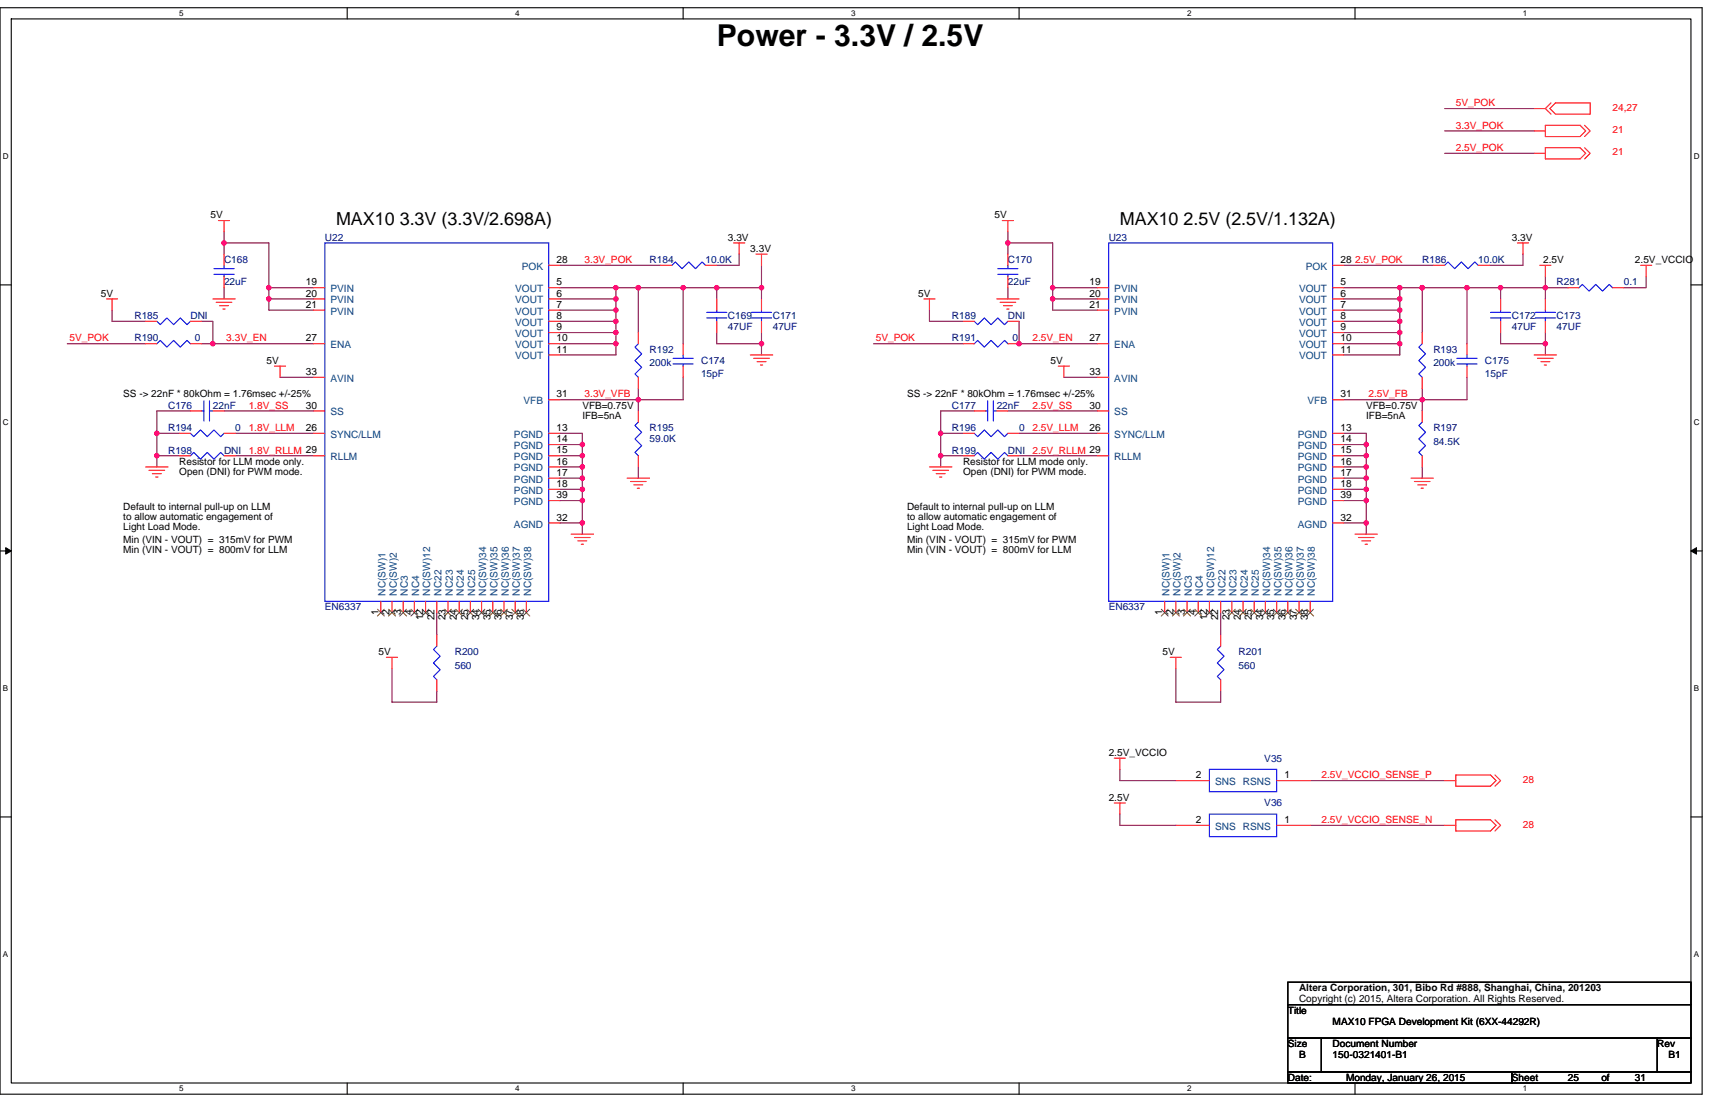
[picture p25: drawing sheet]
<svg xmlns="http://www.w3.org/2000/svg" width="432mm" height="279mm" viewBox="0 0 432 279" stroke-linecap="round" stroke-linejoin="round" font-family="sans-serif">
<defs><g id="words">
<text font-size="7.6" x="180.5" y="11.6">Power - 3.3V / 2.5V</text>
<g font-size="4.5">
<text x="84.6" y="56.7">MAX10 3.3V (3.3V/2.698A)</text>
<text x="282" y="56.7">MAX10 2.5V (2.5V/1.132A)</text>
</g>
<g font-size="2.5" fill="#f00">
<text x="366.5" y="26.7">5V_POK</text>
<text x="406" y="27.9">24,27</text>
<text x="366.5" y="32.4">3.3V_POK</text>
<text x="406" y="33.5">21</text>
<text x="366.5" y="38">2.5V_POK</text>
<text x="406" y="39.1">21</text>
<text x="147.2" y="66.2">3.3V_POK</text>
<text x="341.2" y="66.2">2.5V_POK</text>
<text x="17.5" y="86">5V_POK</text>
<text x="57" y="86">3.3V_EN</text>
<text x="220.5" y="86">5V_POK</text>
<text x="260" y="86">2.5V_EN</text>
<text x="147.2" y="100.1">3.3V_VFB</text>
<text x="344.6" y="100.1">2.5V_FB</text>
<text x="62.6" y="102.9">1.8V_SS</text>
<text x="260" y="102.9">2.5V_SS</text>
<text x="62.6" y="108.5">1.8V_LLM</text>
<text x="260" y="108.5">2.5V_LLM</text>
<text x="62.6" y="114.2">1.8V_RLLM 29</text>
<text x="260" y="114.2">2.5V_RLLM 29</text>
<text x="332.7" y="195.9">2.5V_VCCIO_SENSE_P</text>
<text x="383.5" y="197">28</text>
<text x="332.7" y="207.2">2.5V_VCCIO_SENSE_N</text>
<text x="383.5" y="208.3">28</text>
</g>
<g font-size="2.5">
<text x="53" y="54.9">5V</text>
<text x="250.4" y="54.9">5V</text>
<text x="183.3" y="60.6">3.3V</text>
<text x="188.9" y="63.4">3.3V</text>
<text x="380.6" y="60.6">3.3V</text>
<text x="77" y="71.8">19</text>
<text x="140.1" y="71.8">5</text>
<text x="140.1" y="66.2">28</text>
<text x="274.3" y="71.8">19</text>
<text x="337.5" y="71.8">5</text>
<text x="337.5" y="66.2">28</text>
<text x="388.5" y="66.2">2.5V</text>
<text x="411.6" y="66.2">2.5V_VCCIO</text>
<text x="25.4" y="74.7">5V</text>
<text x="77" y="77.5">21</text>
<text x="77" y="74.7">20</text>
<text x="140.1" y="74.7">6</text>
<text x="140.1" y="77.5">7</text>
<text x="231.2" y="74.7">5V</text>
<text x="274.3" y="77.5">21</text>
<text x="274.3" y="74.7">20</text>
<text x="337.5" y="74.7">6</text>
<text x="337.5" y="77.5">7</text>
<text x="140.1" y="80.3">8</text>
<text x="140.1" y="83.1">9</text>
<text x="337.5" y="80.3">8</text>
<text x="337.5" y="83.1">9</text>
<text x="77" y="85.9">27</text>
<text x="140.1" y="85.9">10</text>
<text x="140.1" y="88.8">11</text>
<text x="274.3" y="85.9">27</text>
<text x="337.5" y="85.9">10</text>
<text x="337.5" y="88.8">11</text>
<text x="67.1" y="91.6">5V</text>
<text x="77" y="94.4">33</text>
<text x="264.5" y="91.6">5V</text>
<text x="274.3" y="94.4">33</text>
<text x="31" y="100.1">SS -&gt; 22nF * 80kOhm = 1.76msec +/-25%</text>
<text x="140.1" y="100">31</text>
<text x="228.4" y="100.1">SS -&gt; 22nF * 80kOhm = 1.76msec +/-25%</text>
<text x="337.5" y="100">31</text>
<text x="77" y="102.8">30</text>
<text x="146.6" y="102.9">VFB=0.75V</text>
<text x="146.6" y="105.5">IFB=5nA</text>
<text x="274.3" y="102.8">30</text>
<text x="344" y="102.9">VFB=0.75V</text>
<text x="344" y="105.5">IFB=5nA</text>
<text x="77" y="108.5">26</text>
<text x="140.1" y="108.5">13</text>
<text x="140.1" y="111.3">14</text>
<text x="274.3" y="108.5">26</text>
<text x="337.5" y="108.5">13</text>
<text x="337.5" y="111.3">14</text>
<text x="45.1" y="117">Resistor for LLM mode only.</text>
<text x="45.1" y="119.6">Open (DNI) for PWM mode.</text>
<text x="140.1" y="114.1">15</text>
<text x="140.1" y="116.9">16</text>
<text x="140.1" y="119.8">17</text>
<text x="242.5" y="117">Resistor for LLM mode only.</text>
<text x="242.5" y="119.6">Open (DNI) for PWM mode.</text>
<text x="337.5" y="114.1">15</text>
<text x="337.5" y="116.9">16</text>
<text x="337.5" y="119.8">17</text>
<text x="140.1" y="122.6">18</text>
<text x="140.1" y="125.4">39</text>
<text x="337.5" y="122.6">18</text>
<text x="337.5" y="125.4">39</text>
<text x="31" y="128.2">Default to internal pull-up on LLM</text>
<text x="31" y="130.9">to allow automatic engagement of</text>
<text x="140.1" y="131">32</text>
<text x="228.4" y="128.2">Default to internal pull-up on LLM</text>
<text x="228.4" y="130.9">to allow automatic engagement of</text>
<text x="337.5" y="131">32</text>
<text x="31" y="133.5">Light Load Mode.</text>
<text x="31" y="136.7">Min (VIN - VOUT) = 315mV for PWM</text>
<text x="228.4" y="133.5">Light Load Mode.</text>
<text x="228.4" y="136.7">Min (VIN - VOUT) = 315mV for PWM</text>
<text x="31" y="139.3">Min (VIN - VOUT) = 800mV for LLM</text>
<text x="228.4" y="139.3">Min (VIN - VOUT) = 800mV for LLM</text>
<text x="95.3" y="154.7" transform="rotate(-90 95.3 154.7)">1</text>
<text x="98.1" y="154.7" transform="rotate(-90 98.1 154.7)">2</text>
<text x="100.9" y="154.7" transform="rotate(-90 100.9 154.7)">3</text>
<text x="103.7" y="154.7" transform="rotate(-90 103.7 154.7)">4</text>
<text x="292.7" y="154.7" transform="rotate(-90 292.7 154.7)">1</text>
<text x="295.5" y="154.7" transform="rotate(-90 295.5 154.7)">2</text>
<text x="298.3" y="154.7" transform="rotate(-90 298.3 154.7)">3</text>
<text x="301.1" y="154.7" transform="rotate(-90 301.1 154.7)">4</text>
<text x="106.6" y="156.2" transform="rotate(-90 106.6 156.2)">12</text>
<text x="109.4" y="156.2" transform="rotate(-90 109.4 156.2)">22</text>
<text x="112.2" y="156.2" transform="rotate(-90 112.2 156.2)">23</text>
<text x="115" y="156.2" transform="rotate(-90 115 156.2)">24</text>
<text x="117.8" y="156.2" transform="rotate(-90 117.8 156.2)">25</text>
<text x="120.6" y="156.2" transform="rotate(-90 120.6 156.2)">34</text>
<text x="123.5" y="156.2" transform="rotate(-90 123.5 156.2)">35</text>
<text x="126.3" y="156.2" transform="rotate(-90 126.3 156.2)">36</text>
<text x="129.1" y="156.2" transform="rotate(-90 129.1 156.2)">37</text>
<text x="131.9" y="156.2" transform="rotate(-90 131.9 156.2)">38</text>
<text x="303.9" y="156.2" transform="rotate(-90 303.9 156.2)">12</text>
<text x="306.7" y="156.2" transform="rotate(-90 306.7 156.2)">22</text>
<text x="309.6" y="156.2" transform="rotate(-90 309.6 156.2)">23</text>
<text x="312.4" y="156.2" transform="rotate(-90 312.4 156.2)">24</text>
<text x="315.2" y="156.2" transform="rotate(-90 315.2 156.2)">25</text>
<text x="318" y="156.2" transform="rotate(-90 318 156.2)">34</text>
<text x="320.8" y="156.2" transform="rotate(-90 320.8 156.2)">35</text>
<text x="323.7" y="156.2" transform="rotate(-90 323.7 156.2)">36</text>
<text x="326.5" y="156.2" transform="rotate(-90 326.5 156.2)">37</text>
<text x="329.3" y="156.2" transform="rotate(-90 329.3 156.2)">38</text>
<text x="95.3" y="164.9">5V</text>
<text x="292.7" y="164.9">5V</text>
<text x="279.1" y="190.3">2.5V_VCCIO</text>
<text x="301.1" y="195.9">2</text>
<text x="323.4" y="195.9">1</text>
<text x="279.1" y="201.5">2.5V</text>
<text x="301.1" y="207.2">2</text>
<text x="323.4" y="207.2">1</text>
<text x="327.1" y="249.6">Altera Corporation, 301, Bibo Rd #888, Shanghai, China, 201203</text>
<text x="324.3" y="255.1">Title</text>
<text x="327.1" y="252.3">Copyright (c) 2015, Altera Corporation. All Rights Reserved.</text>
<text x="335.5" y="257.9">MAX10 FPGA Development Kit (6XX-44292R)</text>
<text x="324.3" y="263.6">Size</text>
<text x="335.5" y="263.6">Document Number</text>
<text x="417.3" y="263.6">Rev</text>
<text x="327.1" y="266.4">B</text>
<text x="335.5" y="266.4">150-0321401-B1</text>
<text x="420.1" y="266.4">B1</text>
<text x="324.3" y="272">Date:</text>
<text x="338.9" y="272">Monday, January 26, 2015</text>
<text x="380.6" y="272">Sheet</text>
<text x="394.7" y="272">25</text>
<text x="403.2" y="272">of</text>
<text x="411.6" y="272">31</text>
</g>
<g font-size="2.5" fill="#000080">
<text x="81.8" y="60.6">U22</text>
<text x="279.1" y="60.6">U23</text>
<text x="56.4" y="66.2">C168</text>
<text x="56.4" y="71.9">22uF</text>
<text x="163.5" y="66.2">R184</text>
<text x="177.6" y="66.2">10.0K</text>
<text x="253.8" y="66.2">C170</text>
<text x="253.8" y="71.9">22uF</text>
<text x="358.1" y="66.2">R186</text>
<text x="372.2" y="66.2">10.0K</text>
<text x="391.9" y="71.9">R281</text>
<text x="408.8" y="71.9">0.1</text>
<text x="33.8" y="80.3">R185</text>
<text x="47.9" y="80.3">DNI</text>
<text x="183.3" y="80.3">C169</text>
<text x="183.3" y="83.1">47UF</text>
<text x="194.6" y="80.3">C171</text>
<text x="194.6" y="83.1">47UF</text>
<text x="239.7" y="80.3">R189</text>
<text x="253.8" y="80.3">DNI</text>
<text x="380.6" y="80.3">C172</text>
<text x="380.6" y="83.1">47UF</text>
<text x="391.9" y="80.3">C173</text>
<text x="391.9" y="83.1">47UF</text>
<text x="33.8" y="86">R190</text>
<text x="49.1" y="86">0</text>
<text x="163.5" y="88.8">R192</text>
<text x="239.7" y="86">R191</text>
<text x="254.9" y="86">0</text>
<text x="360.9" y="88.8">R193</text>
<text x="163.5" y="92.2">200k</text>
<text x="176.5" y="91.6">C174</text>
<text x="176.5" y="95">15pF</text>
<text x="360.9" y="92.2">200k</text>
<text x="373.9" y="91.6">C175</text>
<text x="373.9" y="95">15pF</text>
<text x="42.3" y="102.9">C176</text>
<text x="53.6" y="102.9">22nF</text>
<text x="239.7" y="102.9">C177</text>
<text x="251" y="102.9">22nF</text>
<text x="42.3" y="108.5">R194</text>
<text x="59.2" y="108.5">0</text>
<text x="163.5" y="108.5">R195</text>
<text x="163.5" y="111.3">59.0K</text>
<text x="239.7" y="108.5">R196</text>
<text x="256.6" y="108.5">0</text>
<text x="360.9" y="108.5">R197</text>
<text x="360.9" y="111.9">84.5K</text>
<text x="42.3" y="114.2">R198</text>
<text x="56.4" y="114.2">DNI</text>
<text x="239.7" y="114.2">R199</text>
<text x="253.8" y="114.2">DNI</text>
<text x="81.8" y="153.6">EN6337</text>
<text x="279.1" y="153.6">EN6337</text>
<text x="114.5" y="164.9">R200</text>
<text x="311.8" y="164.9">R201</text>
<text x="114.5" y="168.3">560</text>
<text x="311.8" y="168.3">560</text>
<text x="318.3" y="191.7">V35</text>
<text x="318.3" y="202.9">V36</text>
</g>
<g font-size="2.5" fill="#004080">
<text x="131.4" y="67.9">POK</text>
<text x="328.8" y="67.9">POK</text>
<text x="83.2" y="73.6">PVIN</text>
<text x="83.2" y="76.4">PVIN</text>
<text x="129.7" y="73.6">VOUT</text>
<text x="129.7" y="76.4">VOUT</text>
<text x="280.6" y="73.6">PVIN</text>
<text x="280.6" y="76.4">PVIN</text>
<text x="327.1" y="73.6">VOUT</text>
<text x="327.1" y="76.4">VOUT</text>
<text x="83.2" y="79.2">PVIN</text>
<text x="129.7" y="79.2">VOUT</text>
<text x="129.7" y="82">VOUT</text>
<text x="280.6" y="79.2">PVIN</text>
<text x="327.1" y="79.2">VOUT</text>
<text x="327.1" y="82">VOUT</text>
<text x="83.2" y="87.7">ENA</text>
<text x="129.7" y="84.9">VOUT</text>
<text x="129.7" y="87.7">VOUT</text>
<text x="280.6" y="87.7">ENA</text>
<text x="327.1" y="84.9">VOUT</text>
<text x="327.1" y="87.7">VOUT</text>
<text x="129.7" y="90.5">VOUT</text>
<text x="327.1" y="90.5">VOUT</text>
<text x="83.2" y="96.1">AVIN</text>
<text x="131.8" y="101.8">VFB</text>
<text x="280.6" y="96.1">AVIN</text>
<text x="329.2" y="101.8">VFB</text>
<text x="83.2" y="104.6">SS</text>
<text x="280.6" y="104.6">SS</text>
<text x="83.2" y="110.2">SYNC/LLM</text>
<text x="129.4" y="110.2">PGND</text>
<text x="129.4" y="113.1">PGND</text>
<text x="280.6" y="110.2">SYNC/LLM</text>
<text x="326.8" y="110.2">PGND</text>
<text x="326.8" y="113.1">PGND</text>
<text x="83.2" y="115.9">RLLM</text>
<text x="129.4" y="115.9">PGND</text>
<text x="129.4" y="118.7">PGND</text>
<text x="280.6" y="115.9">RLLM</text>
<text x="326.8" y="115.9">PGND</text>
<text x="326.8" y="118.7">PGND</text>
<text x="129.4" y="121.5">PGND</text>
<text x="129.4" y="124.3">PGND</text>
<text x="326.8" y="121.5">PGND</text>
<text x="326.8" y="124.3">PGND</text>
<text x="129.4" y="127.1">PGND</text>
<text x="326.8" y="127.1">PGND</text>
<text x="129.4" y="132.8">AGND</text>
<text x="326.8" y="132.8">AGND</text>
<text x="97.1" y="149.9" transform="rotate(-90 97.1 149.9)">NC(SW)1</text>
<text x="99.9" y="149.9" transform="rotate(-90 99.9 149.9)">NC(SW)2</text>
<text x="102.7" y="149.9" transform="rotate(-90 102.7 149.9)">NC3</text>
<text x="105.5" y="149.9" transform="rotate(-90 105.5 149.9)">NC4</text>
<text x="108.3" y="149.9" transform="rotate(-90 108.3 149.9)">NC(SW)12</text>
<text x="111.2" y="149.9" transform="rotate(-90 111.2 149.9)">NC22</text>
<text x="114" y="149.9" transform="rotate(-90 114 149.9)">NC23</text>
<text x="116.8" y="149.9" transform="rotate(-90 116.8 149.9)">NC24</text>
<text x="119.6" y="149.9" transform="rotate(-90 119.6 149.9)">NC25</text>
<text x="122.4" y="149.9" transform="rotate(-90 122.4 149.9)">NC(SW)34</text>
<text x="125.3" y="149.9" transform="rotate(-90 125.3 149.9)">NC(SW)35</text>
<text x="128.1" y="149.9" transform="rotate(-90 128.1 149.9)">NC(SW)36</text>
<text x="130.9" y="149.9" transform="rotate(-90 130.9 149.9)">NC(SW)37</text>
<text x="133.7" y="149.9" transform="rotate(-90 133.7 149.9)">NC(SW)38</text>
<text x="294.4" y="149.9" transform="rotate(-90 294.4 149.9)">NC(SW)1</text>
<text x="297.2" y="149.9" transform="rotate(-90 297.2 149.9)">NC(SW)2</text>
<text x="300.1" y="149.9" transform="rotate(-90 300.1 149.9)">NC3</text>
<text x="302.9" y="149.9" transform="rotate(-90 302.9 149.9)">NC4</text>
<text x="305.7" y="149.9" transform="rotate(-90 305.7 149.9)">NC(SW)12</text>
<text x="308.5" y="149.9" transform="rotate(-90 308.5 149.9)">NC22</text>
<text x="311.3" y="149.9" transform="rotate(-90 311.3 149.9)">NC23</text>
<text x="314.2" y="149.9" transform="rotate(-90 314.2 149.9)">NC24</text>
<text x="317" y="149.9" transform="rotate(-90 317 149.9)">NC25</text>
<text x="319.8" y="149.9" transform="rotate(-90 319.8 149.9)">NC(SW)34</text>
<text x="322.6" y="149.9" transform="rotate(-90 322.6 149.9)">NC(SW)35</text>
<text x="325.4" y="149.9" transform="rotate(-90 325.4 149.9)">NC(SW)36</text>
<text x="328.3" y="149.9" transform="rotate(-90 328.3 149.9)">NC(SW)37</text>
<text x="331.1" y="149.9" transform="rotate(-90 331.1 149.9)">NC(SW)38</text>
<text x="305.9" y="197.6">SNS</text>
<text x="312.9" y="197.6">RSNS</text>
<text x="305.9" y="208.9">SNS</text>
<text x="312.9" y="208.9">RSNS</text>
</g>
<g font-size="2">
<text x="45.1" y="4.1">5</text>
<text x="129.7" y="4.1">4</text>
<text x="214.3" y="4.1">3</text>
<text x="298.9" y="4.1">2</text>
<text x="383.5" y="4.1">1</text>
<text x=".7" y="40">D</text>
<text x="426.5" y="40">D</text>
<text x=".7" y="107">C</text>
<text x="426.5" y="107">C</text>
<text x=".7" y="174">B</text>
<text x="426.5" y="174">B</text>
<text x=".7" y="240.9">A</text>
<text x="426.5" y="240.9">A</text>
<text x="45.1" y="274.7">5</text>
<text x="129.7" y="274.7">4</text>
<text x="214.3" y="274.7">3</text>
<text x="298.9" y="274.7">2</text>
<text x="383.5" y="274.7">1</text>
</g>
</g></defs>
<path d="M0 1.9h428.6v273.5h-428.6zM2.8 4.8h422.9v267.8h-422.9z" fill="none" stroke="#000" stroke-width=".28"/>
<g fill="#fff">
<path d="M45.1 2.2h1.1v2.3h-1.1z"/>
<path d="M45.1 272.9h1.1v2.3h-1.1z"/>
</g>
<path d="M87.4 1.9v2.9M87.4 272.6v2.8" fill="none" stroke="#000" stroke-width=".28"/>
<g fill="#fff">
<path d="M129.7 2.2h1.1v2.3h-1.1z"/>
<path d="M129.7 272.9h1.1v2.3h-1.1z"/>
</g>
<path d="M172 1.9v2.9M172 272.6v2.8" fill="none" stroke="#000" stroke-width=".28"/>
<g fill="#fff">
<path d="M214.3 2.2h1.1v2.3h-1.1z"/>
<path d="M214.3 272.9h1.1v2.3h-1.1z"/>
</g>
<path d="M256.6 1.9v2.9M256.6 272.6v2.8" fill="none" stroke="#000" stroke-width=".28"/>
<g fill="#fff">
<path d="M298.9 2.2h1.1v2.3h-1.1z"/>
<path d="M298.9 272.9h1.1v2.3h-1.1z"/>
</g>
<path d="M341.2 1.9v2.9M341.2 272.6v2.8" fill="none" stroke="#000" stroke-width=".28"/>
<g fill="#fff">
<path d="M383.5 2.2h1.1v2.3h-1.1z"/>
<path d="M383.5 272.9h1.1v2.3h-1.1z"/>
<path d="M.7 38.2h1.5v2.3h-1.5z"/>
<path d="M426.5 38.2h1.4v2.3h-1.4z"/>
<path d="M.7 105.2h1.5v2.2h-1.5z"/>
<path d="M426.5 105.2h1.4v2.2h-1.4z"/>
</g>
<path d="M0 71.7h2.8M425.7 71.7h2.9" fill="none" stroke="#000" stroke-width=".28"/>
<g fill="#fff">
<path d="M.7 172.1h1.4v2.3h-1.4z"/>
<path d="M426.5 172.1h1.3v2.3h-1.3z"/>
</g>
<path d="M0 138.7h2.8M425.7 138.7h2.9" fill="none" stroke="#000" stroke-width=".28"/>
<path d="M1.4 137.9l1.4 .8-1.4 .8zM425.7 138.7l1.4-.8v1.6z" fill="#000" stroke="#000" stroke-width=".25"/>
<g fill="#fff">
<path d="M.7 239.1h1.4v2.3h-1.4z"/>
<path d="M426.4 239.1h1.4v2.3h-1.4z"/>
</g>
<path d="M0 205.6h2.8M425.7 205.6h2.9M324.3 247.2h101.4v5.7h-101.4zM324.3 252.9h101.4v8.4h-101.4zM324.3 261.3h8.4v8.5h-8.4zM324.3 269.8h56.3v2.8h-56.3zM332.7 261.3h84.6v8.5h-84.6zM380.6 269.8h45.1v2.8h-45.1zM417.3 261.3h8.4v8.5h-8.4z" fill="none" stroke="#000" stroke-width=".28"/>
<g fill="none" stroke="#800040" stroke-width=".28">
<path d="M363.7 27.3h22.6M363.7 33h22.6M363.7 38.6h22.6M56.4 58.3v5.7M253.8 58.3v5.7M28.2 78.1v2.8h8.5M56.4 61.2h11.3v11.2M56.4 72.4v2.8M67.7 72.4h11.3M67.7 75.2h11.3M67.7 72.4v2.8M67.7 75.2v2.9h11.3"/>
<path d="M141 72.4h14.1M141 75.2h14.1M141 78.1h14.1M141 66.8h25.4M155.1 72.4h5.6M155.1 72.4v2.8M155.1 78.1v2.8M155.1 75.2v2.9M160.7 72.4v11.3M160.7 72.4h11.3M172 72.4v14.1M172 72.4h8.5"/>
<path d="M180.5 72.4h11.2M180.5 72.4v2.8M186.1 64v2.8h-5.6M191.7 72.4v2.8M191.7 66.8v5.6M234 78.1v2.8h8.5M253.8 61.2h11.2v11.2M253.8 72.4v2.8M265 72.4h11.3M265 75.2h11.3M265 72.4v2.8M265 75.2v2.9h11.3"/>
<path d="M338.3 66.8h22.6M338.3 72.4h14.1M338.3 75.2h14.1M338.3 78.1h14.1M352.4 72.4v2.8M352.4 78.1v2.8M352.4 75.2v2.9M352.4 72.4h5.7M358.1 72.4h11.3M358.1 72.4v11.3M369.4 72.4v14.1M369.4 72.4h8.4v2.8"/>
<path d="M377.8 72.4h11.3M383.5 64v2.8h-8.5M389.1 72.4h5.6M389.1 72.4v2.8M389.1 69.6v2.8M414.5 69.6v2.8h-5.7M16.9 86.5h19.8M50.8 86.5h2.8M50.8 80.9h2.8v5.6h25.4M70.5 95h8.5M141 80.9h14.1M141 86.5h14.1"/>
<path d="M141 83.7h14.1M155.1 86.5v2.8h-14.1M155.1 80.9v2.8M155.1 83.7v2.8M160.7 97.8v2.8M172 95v5.6h-11.3M180.5 83.7v2.8h11.2M191.7 86.5v2.8M191.7 83.7v2.8M219.9 86.5h22.6M256.6 80.9v5.6h19.7M267.9 95h8.4"/>
<path d="M338.3 80.9h14.1M338.3 86.5h14.1M338.3 83.7h14.1M352.4 86.5v2.8h-14.1M352.4 80.9v2.8M352.4 83.7v2.8M358.1 97.8v2.8M369.4 95v5.6h-11.3M377.8 83.7v2.8h11.3M389.1 86.5v2.8M389.1 83.7v2.8M39.5 109.1h5.6"/>
<path d="M39.5 114.7v2.8M39.5 109.1v5.6h5.6M47.9 103.4h-8.4v5.7M56.4 103.4h22.6M59.2 109.1h19.8M59.2 114.7h19.8M141 100.6h19.7M141 109.1h5.6v2.8M141 111.9h5.6M141 117.5h5.6M141 114.7h5.6M146.6 117.5v2.9"/>
<path d="M146.6 111.9v2.8M146.6 114.7v2.8M160.7 100.6v2.8M160.7 117.5v2.9M236.9 114.7v2.8M236.9 109.1h5.6M236.9 109.1v5.6h5.6M245.3 103.4h-8.4v5.7M253.8 103.4h22.5M256.6 109.1h19.7M256.6 114.7h19.7M338.3 109.1h5.7v2.8"/>
<path d="M338.3 111.9h5.7M338.3 117.5h5.7M338.3 114.7h5.7M338.3 100.6h19.8M344 117.5v2.9M344 111.9v2.8M344 114.7v2.8M358.1 100.6v2.8M358.1 117.5v2.9M141 120.4h5.6M141 126h5.6M141 131.6h5.6"/>
<path d="M141 123.2h5.6M146.6 131.6v2.9M146.6 120.4v2.8M146.6 123.2v2.8M146.6 126v5.6M338.3 120.4h5.7M338.3 126h5.7M338.3 131.6h5.7M338.3 123.2h5.7M344 126v5.6M344 131.6v2.9M344 120.4v2.8"/>
<path d="M344 123.2v2.8M110 154.2v5.6M307.3 154.2v5.6M98.7 168.3v8.4h11.3v-2.8M296.1 168.3v8.4h11.2v-2.8M282 193.7v2.8h14.1M329.9 196.5h33.8M282 204.9v2.9h14.1M329.9 207.8h33.8"/>
</g>
<g fill="#f0f" stroke="#f0f" stroke-width=".28">
<circle cx="344" cy="117.5" r=".56"/>
<circle cx="344" cy="111.9" r=".55"/>
<circle cx="344" cy="131.6" r=".56"/>
<circle cx="344" cy="120.4" r=".55"/>
<circle cx="344" cy="114.7" r=".55"/>
<circle cx="236.8" cy="114.7" r=".55"/>
<circle cx="358.1" cy="100.6" r=".55"/>
<circle cx="358.1" cy="72.4" r=".55"/>
<circle cx="369.3" cy="72.4" r=".56"/>
<circle cx="389.1" cy="86.5" r=".55"/>
<circle cx="389.1" cy="72.4" r=".55"/>
<circle cx="377.8" cy="72.4" r=".55"/>
<circle cx="236.8" cy="109.1" r=".55"/>
<circle cx="256.6" cy="86.5" r=".56"/>
<circle cx="344" cy="123.2" r=".55"/>
<circle cx="253.7" cy="61.1" r=".56"/>
<circle cx="265" cy="72.4" r=".55"/>
<circle cx="265" cy="75.2" r=".56"/>
<circle cx="352.4" cy="78.1" r=".55"/>
<circle cx="352.4" cy="75.2" r=".56"/>
<circle cx="352.4" cy="80.9" r=".55"/>
<circle cx="352.4" cy="86.5" r=".55"/>
<circle cx="352.4" cy="83.7" r=".55"/>
<circle cx="352.4" cy="72.4" r=".55"/>
<circle cx="146.6" cy="117.5" r=".56"/>
<circle cx="146.6" cy="111.9" r=".55"/>
<circle cx="146.6" cy="131.6" r=".56"/>
<circle cx="146.6" cy="120.4" r=".55"/>
<circle cx="146.6" cy="114.7" r=".55"/>
<circle cx="39.5" cy="114.7" r=".55"/>
<circle cx="160.7" cy="100.6" r=".55"/>
<circle cx="160.7" cy="72.4" r=".55"/>
<circle cx="172" cy="72.4" r=".56"/>
<circle cx="191.7" cy="86.5" r=".55"/>
<circle cx="191.7" cy="72.4" r=".55"/>
<circle cx="39.5" cy="109.1" r=".55"/>
<circle cx="146.6" cy="123.2" r=".55"/>
<circle cx="56.4" cy="61.1" r=".56"/>
<circle cx="67.7" cy="72.4" r=".55"/>
<circle cx="67.7" cy="75.2" r=".56"/>
<circle cx="155.1" cy="78.1" r=".55"/>
<circle cx="155.1" cy="75.2" r=".56"/>
<circle cx="155.1" cy="80.9" r=".55"/>
<circle cx="155.1" cy="86.5" r=".55"/>
<circle cx="155.1" cy="83.7" r=".55"/>
<circle cx="155.1" cy="72.4" r=".55"/>
<circle cx="146.6" cy="126" r=".55"/>
<circle cx="180.4" cy="72.4" r=".55"/>
<circle cx="344" cy="126" r=".55"/>
<circle cx="53.6" cy="86.5" r=".55"/>
</g>
<g fill="none" stroke="#f00" stroke-width=".28">
<path d="M386.3 33h2.8M386.3 38.6h2.8M386.3 27.3h2.8M389.1 31.5h8.7l1.4 1.5-1.4 1.4h-8.7zM389.1 37.2h8.7l1.4 1.4-1.4 1.4h-8.7zM389.1 27.3l1.4 1.4M390.5 25.9l-1.4 1.4M391.6 25.9h8.8v2.8h-8.8l-1.4-1.4zM399 31.5l1.4 1.5-1.4 1.4M399 37.2l1.4 1.4-1.4 1.4M55 55.5h2.8M56.4 55.5v2.8"/>
<path d="M252.3 55.5h2.9M253.8 55.5v2.8M26.8 75.2h2.8M28.2 75.2v2.9M53.6 75.2h5.6M54.4 76.1h4M55.3 76.9h2.2M56.1 77.8h.6M56.4 69.6v2.8M56.4 64v2.8M79 72.4h2.8M79 78.1h2.8"/>
<path d="M79 75.2h2.8M138.2 72.4h2.8M138.2 75.2h2.8M138.2 78.1h2.8M138.2 66.8h2.8M166.4 66.8h2.8M177.6 66.8h2.9M180.5 75.2v2.9M184.7 61.2h2.8M186.1 61.2v2.8M190.3 64h2.8M191.7 75.2v2.9"/>
<path d="M191.7 64v2.8M232.6 75.2h2.8M234 75.2v2.9M251 75.2h5.6M251.8 76.1h3.9M252.6 76.9h2.3M253.5 77.8h.5M253.8 69.6v2.8M253.8 64v2.8M276.3 72.4h2.8M276.3 78.1h2.8M276.3 75.2h2.8"/>
<path d="M335.5 72.4h2.8M335.5 75.2h2.8M335.5 78.1h2.8M335.5 66.8h2.8M360.9 66.8h2.8M372.2 66.8h2.8M377.8 75.2v2.9M382 61.2h2.9M383.5 61.2v2.8M387.7 66.8h2.8M389.1 66.8v2.8M389.1 75.2v2.9"/>
<path d="M394.7 72.4h2.9M406 72.4h2.8M413.1 66.8h2.8M414.5 66.8v2.8M36.7 80.9h2.8M36.7 86.5h2.8M47.9 86.5h2.9M47.9 80.9h2.9M69.1 92.2h2.8M70.5 92.2v2.8M79 95h2.8M79 86.5h2.8"/>
<path d="M138.2 80.9h2.8M138.2 83.7h2.8M138.2 86.5h2.8M138.2 89.3h2.8M160.7 95v2.8M160.7 83.7v2.8M172 92.2v2.8M172 86.5v2.8M180.5 80.9v2.8M188.9 89.3h5.7M189.8 90.2h3.9M190.6 91h2.3"/>
<path d="M191.5 91.9h.5M191.7 80.9v2.8M242.5 80.9h2.8M242.5 86.5h2.8M253.8 80.9h2.8M253.8 86.5h2.8M266.4 92.2h2.9M267.9 92.2v2.8M276.3 95h2.8M276.3 86.5h2.8M335.5 80.9h2.8M335.5 83.7h2.8"/>
<path d="M335.5 86.5h2.8M335.5 89.3h2.8M358.1 95v2.8M358.1 83.7v2.8M369.4 92.2v2.8M369.4 86.5v2.8M377.8 80.9v2.8M386.3 89.3h5.6M387.1 90.2h4M388 91h2.2M388.8 91.9h.6M389.1 80.9v2.8"/>
<path d="M36.7 117.5h5.6M37.5 118.4h4M38.4 119.2h2.2M45.1 114.7h2.8M45.1 109.1h2.8M47.9 103.4h2.9M53.6 103.4h2.8M56.4 114.7h2.8M56.4 109.1h2.8M79 103.4h2.8M79 114.7h2.8M79 109.1h2.8"/>
<path d="M138.2 109.1h2.8M138.2 111.9h2.8M138.2 114.7h2.8M138.2 117.5h2.8M138.2 100.6h2.8M160.7 114.7v2.8M160.7 103.4v2.9M234 117.5h5.7M234.9 118.4h3.9M235.7 119.2h2.3M242.5 109.1h2.8M242.5 114.7h2.8"/>
<path d="M245.3 103.4h2.8M251 103.4h2.8M253.8 109.1h2.8M253.8 114.7h2.8M276.3 103.4h2.8M276.3 114.7h2.8M276.3 109.1h2.8M335.5 109.1h2.8M335.5 111.9h2.8M335.5 114.7h2.8M335.5 117.5h2.8M335.5 100.6h2.8"/>
<path d="M358.1 114.7v2.8M358.1 103.4v2.9M39.2 120.1h.6M138.2 120.4h2.8M138.2 123.2h2.8M138.2 131.6h2.8M138.2 126h2.8M143.8 134.5h5.6M144.7 135.3h3.9M145.5 136.1h2.2M146.3 137h.6M157.9 120.4h5.6"/>
<path d="M158.8 121.2h3.9M159.6 122h2.2M160.4 122.9h.6M236.6 120.1h.5M335.5 120.4h2.8M335.5 123.2h2.8M335.5 131.6h2.8M335.5 126h2.8M341.2 134.5h5.6M342 135.3h3.9M342.9 136.1h2.2M343.7 137h.6"/>
<path d="M355.3 120.4h5.6M356.1 121.2h3.9M357 122h2.2M357.8 122.9h.6M95.9 151.4v2.8M98.7 151.4v2.8M101.5 151.4v2.8M104.3 151.4v2.8M107.1 151.4v2.8M110 151.4v2.8M110 159.8v2.8M112.8 151.4v2.8"/>
<path d="M115.6 151.4v2.8M118.4 151.4v2.8M121.2 151.4v2.8M124.1 151.4v2.8M126.9 151.4v2.8M129.7 151.4v2.8M132.5 151.4v2.8M293.2 151.4v2.8M296.1 151.4v2.8M298.9 151.4v2.8M301.7 151.4v2.8M304.5 151.4v2.8"/>
<path d="M307.3 159.8v2.8M307.3 151.4v2.8M310.2 151.4v2.8M313 151.4v2.8M315.8 151.4v2.8M318.6 151.4v2.8M321.4 151.4v2.8M324.3 151.4v2.8M327.1 151.4v2.8M329.9 151.4v2.8M97.3 165.5h2.8M98.7 165.5v2.8"/>
<path d="M110 171.1v2.8M294.6 165.5h2.9M296.1 165.5v2.8M307.3 171.1v2.8M280.5 190.8h2.9M282 190.8v2.9M296.1 196.5h8.4M321.4 196.5h8.5M363.7 196.5h2.8M366.5 195.1h8.8l1.4 1.4-1.4 1.4h-8.8zM376.4 195.1l1.4 1.4-1.4 1.4M280.5 202.1h2.9"/>
<path d="M282 202.1v2.8M296.1 207.8h8.4M321.4 207.8h8.5M363.7 207.8h2.8M366.5 206.4h8.8l1.4 1.4-1.4 1.4h-8.8zM376.4 206.4l1.4 1.4-1.4 1.4"/>
</g>
<g fill="none" stroke="#00f" stroke-width=".28">
<path d="M53.9 67.6h5M53.9 69h5M56.4 69v.6M56.4 66.8v.8M81.8 61.2h56.4v90.2h-56.4zM169.2 66.8l.8-.9 1.7 1.7 1.7-1.7 1.7 1.7 1.7-1.7 .8 .9M177.9 78.6h5.1M180.5 78.1v.5M189.2 78.6h5.1M191.7 78.1v.5M251.2 67.6h5.1M251.2 69h5.1"/>
<path d="M253.8 69v.6M253.8 66.8v.8M279.1 61.2h56.4v90.2h-56.4zM363.7 66.8l.9-.9 1.6 1.7 1.7-1.7 1.7 1.7 1.7-1.7 .9 .9M375.3 78.6h5M377.8 78.1v.5M386.6 78.6h5M389.1 78.1v.5M397.6 72.4l.8-.8 1.7 1.7 1.7-1.7 1.7 1.7 1.7-1.7 .8 .8M39.5 80.9l.8 .8 1.7-1.7 1.7 1.7 1.7-1.7 1.7 1.7 .8-.8M39.5 86.5l.8-.8 1.7 1.7 1.7-1.7 1.7 1.7 1.7-1.7 .8 .8M160.7 86.5l-.8 .9 1.7 1.7-1.7 1.7 1.7 1.7-1.7 1.6 .8 .9"/>
<path d="M169.5 90.2h5M169.5 91.6h5M172 91.6v.6M172 89.3v.9M177.9 80h5.1M180.5 80v.9M189.2 80h5.1M191.7 80v.9M245.3 80.9l.8 .8 1.7-1.7 1.7 1.7 1.7-1.7 1.7 1.7 .9-.8M245.3 86.5l.8-.8 1.7 1.7 1.7-1.7 1.7 1.7 1.7-1.7 .9 .8M358.1 86.5l-.9 .9 1.7 1.7-1.7 1.7 1.7 1.7-1.7 1.6 .9 .9M366.8 90.2h5.1"/>
<path d="M366.8 91.6h5.1M369.4 91.6v.6M369.4 89.3v.9M375.3 80h5M377.8 80v.9M386.6 80h5M389.1 80v.9M47.9 114.7l.9-.8 1.7 1.7 1.7-1.7 1.7 1.7 1.7-1.7 .8 .8M47.9 109.1l.9 .8 1.7-1.7 1.7 1.7 1.7-1.7 1.7 1.7 .8-.8M50.8 103.4h.5M51.3 100.9v5.1M52.7 103.4h.9"/>
<path d="M52.7 100.9v5.1M160.7 106.3l-.8 .8 1.7 1.7-1.7 1.7 1.7 1.7-1.7 1.7 .8 .8M245.3 109.1l.8 .8 1.7-1.7 1.7 1.7 1.7-1.7 1.7 1.7 .9-.8M245.3 114.7l.8-.8 1.7 1.7 1.7-1.7 1.7 1.7 1.7-1.7 .9 .8M248.1 103.4h.6M248.7 100.9v5.1M250.1 103.4h.9M250.1 100.9v5.1M358.1 106.3l-.9 .8 1.7 1.7-1.7 1.7 1.7 1.7-1.7 1.7 .9 .8M110 162.6l-.9 .9 1.7 1.7-1.7 1.7 1.7 1.7-1.7 1.7 .9 .8M307.3 162.6l-.8 .9 1.7 1.7-1.7 1.7 1.7 1.7-1.7 1.7 .8 .8M304.5 193.7h16.9v5.6h-16.9z"/>
<path d="M304.5 204.9h16.9v5.7h-16.9z"/>
</g>
<g fill="none" stroke="#804000" stroke-width=".25">
<path d="M95 153.4l1.8 1.7M96.7 153.4l-1.7 1.7M97.9 153.4l1.7 1.7M99.5 153.4l-1.7 1.7M100.7 153.4l1.7 1.7M102.4 153.4l-1.8 1.7M103.5 153.4l1.7 1.7M105.2 153.4l-1.7 1.7M106.3 153.4l1.7 1.7M108 153.4l-1.7 1.7M112 153.4l1.7 1.7M113.6 153.4l-1.7 1.7"/>
<path d="M114.8 153.4l1.7 1.7M116.5 153.4l-1.8 1.7M117.6 153.4l1.7 1.7M119.3 153.4l-1.7 1.7M120.4 153.4l1.7 1.7M122.1 153.4l-1.7 1.7M123.2 153.4l1.7 1.7M124.9 153.4l-1.7 1.7M126 153.4l1.8 1.7M127.7 153.4l-1.7 1.7M128.9 153.4l1.7 1.7M130.6 153.4l-1.8 1.7"/>
<path d="M131.7 153.4l1.7 1.7M133.4 153.4l-1.7 1.7M292.4 153.4l1.7 1.7M294.1 153.4l-1.7 1.7M295.2 153.4l1.7 1.7M296.9 153.4l-1.7 1.7M298 153.4l1.7 1.7M299.7 153.4l-1.7 1.7M300.8 153.4l1.8 1.7M302.5 153.4l-1.7 1.7M303.7 153.4l1.7 1.7M305.4 153.4l-1.8 1.7"/>
<path d="M309.3 153.4l1.7 1.7M311 153.4l-1.7 1.7M312.1 153.4l1.7 1.7M313.8 153.4l-1.7 1.7M314.9 153.4l1.8 1.7M316.6 153.4l-1.7 1.7M317.8 153.4l1.7 1.7M319.4 153.4l-1.7 1.7M320.6 153.4l1.7 1.7M322.3 153.4l-1.7 1.7M323.4 153.4l1.7 1.7M325.1 153.4l-1.7 1.7"/>
<path d="M326.2 153.4l1.7 1.7M327.9 153.4l-1.7 1.7M329 153.4l1.8 1.7M330.7 153.4l-1.7 1.7"/>
</g>
<use href="#words"/>
</svg>
